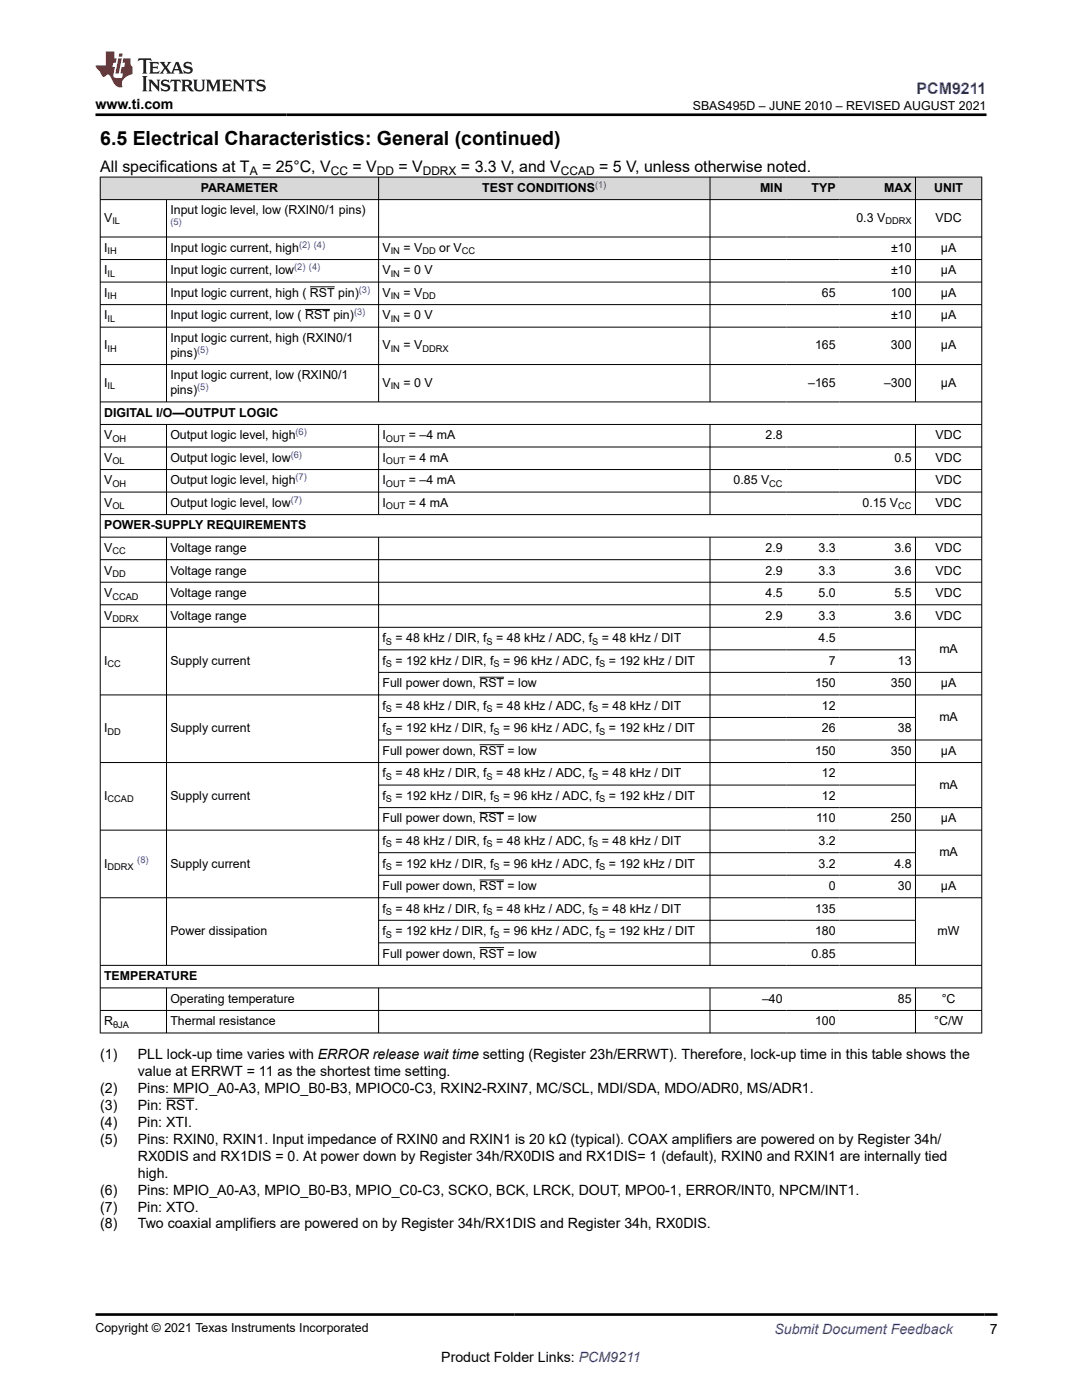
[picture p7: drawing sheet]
<svg xmlns="http://www.w3.org/2000/svg" width="216mm" height="279mm" viewBox="0 0 216 279" stroke-linecap="round" stroke-linejoin="round" font-family="sans-serif">
<defs><g id="words">
<text font-size="3.9" x="20" y="28.8">6.5 Electrical Characteristics: General (continued)</text>
<text font-size="3.2" fill="#00f" x="182.9" y="18.7">PCM9211</text>
<g font-size="3.2">
<text x="20" y="34.3">All specifications at T</text>
<text x="52.3" y="34.3">= 25°C, V</text>
<text x="70.3" y="34.3">= V</text>
<text x="79.5" y="34.3">= V</text>
<text x="92" y="34.3">= 3.3 V, and V</text>
<text x="119.5" y="34.3">= 5 V, unless otherwise noted.</text>
</g>
<g font-size="2.8">
<text x="19" y="21.8">www.ti.com</text>
<text x="20" y="211.3">(1)</text>
<text x="27.5" y="211.3">PLL lock-up time varies with ERROR release wait time setting (Register 23h/ERRWT). Therefore, lock-up time in this table shows the</text>
<text x="27.5" y="214.7">value at ERRWT = 11 as the shortest time setting.</text>
<text x="20" y="218.1">(2)</text>
<text x="20" y="221.5">(3)</text>
<text x="27.5" y="218.1">Pins: MPIO_A0-A3, MPIO_B0-B3, MPIOC0-C3, RXIN2-RXIN7, MC/SCL, MDI/SDA, MDO/ADR0, MS/ADR1.</text>
<text x="27.5" y="221.5">Pin: RST.</text>
<text x="20" y="224.9">(4)</text>
<text x="27.5" y="224.9">Pin: XTI.</text>
<text x="20" y="228.2">(5)</text>
<text x="27.5" y="228.2">Pins: RXIN0, RXIN1. Input impedance of RXIN0 and RXIN1 is 20 kΩ (typical). COAX amplifiers are powered on by Register 34h/</text>
<text x="27.5" y="231.6">RX0DIS and RX1DIS = 0. At power down by Register 34h/RX0DIS and RX1DIS= 1 (default), RXIN0 and RXIN1 are internally tied</text>
<text x="20" y="238.4">(6)</text>
<text x="27.5" y="235">high.</text>
<text x="27.5" y="238.4">Pins: MPIO_A0-A3, MPIO_B0-B3, MPIO_C0-C3, SCKO, BCK, LRCK, DOUT, MPO0-1, ERROR/INT0, NPCM/INT1.</text>
<text x="20" y="241.8">(7)</text>
<text x="20" y="245.2">(8)</text>
<text x="27.5" y="241.8">Pin: XTO.</text>
<text x="27.5" y="245.2">Two coaxial amplifiers are powered on by Register 34h/RX1DIS and Register 34h, RX0DIS.</text>
<text x="197.5" y="266.1">7</text>
<text x="88.1" y="271.7">Product Folder Links: PCM9211</text>
</g>
<text font-size="2.8" fill="#00f" x="154.5" y="266.2">Submit Document Feedback</text>
<g font-size="2.5">
<text x="138.2" y="21.9">SBAS495D – JUNE 2010 – REVISED AUGUST 2021</text>
<text x="40" y="38.3">PARAMETER</text>
<text x="96.2" y="38.3">TEST CONDITIONS</text>
<text x="151.7" y="38.3">MIN</text>
<text x="162" y="38.3">TYP</text>
<text x="176.4" y="38.3">MAX</text>
<text x="186.4" y="38.3">UNIT</text>
<text x="20.8" y="44.3">V</text>
<text x="34" y="42.8">Input logic level, low (RXIN0/1 pins)</text>
<text x="170.9" y="44.3">0.3 V</text>
<text x="186.7" y="44.3">VDC</text>
<text x="20.8" y="50.3">I</text>
<text x="34" y="50.3">Input logic current, high</text>
<text x="76.3" y="50.3">V</text>
<text x="80.5" y="50.3">= V</text>
<text x="87.6" y="50.3">or V</text>
<text x="177.8" y="50.3">±10</text>
<text x="187.8" y="50.3">μA</text>
<text x="20.8" y="54.8">I</text>
<text x="20.8" y="59.3">I</text>
<text x="34" y="54.8">Input logic current, low</text>
<text x="34" y="59.3">Input logic current, high ( RST pin)</text>
<text x="76.3" y="54.8">V</text>
<text x="76.3" y="59.3">V</text>
<text x="80.5" y="54.8">= 0 V</text>
<text x="80.5" y="59.3">= V</text>
<text x="164" y="59.3">65</text>
<text x="177.8" y="59.3">100</text>
<text x="177.8" y="54.8">±10</text>
<text x="187.8" y="54.8">μA</text>
<text x="187.8" y="59.3">μA</text>
<text x="20.8" y="63.8">I</text>
<text x="34" y="63.8">Input logic current, low ( RST pin)</text>
<text x="76.3" y="63.8">V</text>
<text x="80.5" y="63.8">= 0 V</text>
<text x="177.8" y="63.8">±10</text>
<text x="187.8" y="63.8">μA</text>
<text x="20.8" y="69.7">I</text>
<text x="34" y="68.3">Input logic current, high (RXIN0/1</text>
<text x="34" y="71.2">pins)</text>
<text x="76.3" y="69.7">V</text>
<text x="80.5" y="69.7">= V</text>
<text x="162.6" y="69.7">165</text>
<text x="177.8" y="69.7">300</text>
<text x="187.8" y="69.7">μA</text>
<text x="20.8" y="77.2">I</text>
<text x="34" y="75.7">Input logic current, low (RXIN0/1</text>
<text x="76.3" y="77.2">V</text>
<text x="80.5" y="77.2">= 0 V</text>
<text x="161.3" y="77.2">–165</text>
<text x="176.4" y="77.2">–300</text>
<text x="187.8" y="77.2">μA</text>
<text x="20.8" y="83.2">DIGITAL I/O—OUTPUT LOGIC</text>
<text x="34" y="78.7">pins)</text>
<text x="20.8" y="87.7">V</text>
<text x="34" y="87.7">Output logic level, high</text>
<text x="76.3" y="87.7">I</text>
<text x="81.6" y="87.7">= –4 mA</text>
<text x="152.7" y="87.7">2.8</text>
<text x="186.7" y="87.7">VDC</text>
<text x="20.8" y="92.2">V</text>
<text x="34" y="92.2">Output logic level, low</text>
<text x="76.3" y="92.2">I</text>
<text x="81.6" y="92.2">= 4 mA</text>
<text x="178.5" y="92.2">0.5</text>
<text x="186.7" y="92.2">VDC</text>
<text x="20.8" y="96.7">V</text>
<text x="20.8" y="101.2">V</text>
<text x="34" y="96.7">Output logic level, high</text>
<text x="34" y="101.2">Output logic level, low</text>
<text x="76.3" y="96.7">I</text>
<text x="76.3" y="101.2">I</text>
<text x="81.6" y="96.7">= –4 mA</text>
<text x="81.6" y="101.2">= 4 mA</text>
<text x="146.4" y="96.7">0.85 V</text>
<text x="172.1" y="101.2">0.15 V</text>
<text x="186.7" y="96.7">VDC</text>
<text x="186.7" y="101.2">VDC</text>
<text x="20.8" y="105.7">POWER-SUPPLY REQUIREMENTS</text>
<text x="20.8" y="110.2">V</text>
<text x="34" y="110.2">Voltage range</text>
<text x="152.7" y="110.2">2.9</text>
<text x="163.3" y="110.2">3.3</text>
<text x="178.5" y="110.2">3.6</text>
<text x="186.7" y="110.2">VDC</text>
<text x="20.8" y="114.7">V</text>
<text x="20.8" y="119.2">V</text>
<text x="34" y="114.7">Voltage range</text>
<text x="34" y="119.2">Voltage range</text>
<text x="152.7" y="114.7">2.9</text>
<text x="152.7" y="119.2">4.5</text>
<text x="163.3" y="114.7">3.3</text>
<text x="163.3" y="119.2">5.0</text>
<text x="178.5" y="114.7">3.6</text>
<text x="178.5" y="119.2">5.5</text>
<text x="186.7" y="114.7">VDC</text>
<text x="186.7" y="119.2">VDC</text>
<text x="20.8" y="123.7">V</text>
<text x="34" y="123.7">Voltage range</text>
<text x="152.7" y="123.7">2.9</text>
<text x="163.3" y="123.7">3.3</text>
<text x="178.5" y="123.7">3.6</text>
<text x="186.7" y="123.7">VDC</text>
<text x="76.3" y="128.2">f</text>
<text x="78.9" y="128.2">= 48 kHz / DIR, f</text>
<text x="99" y="128.2">= 48 kHz / ADC, f</text>
<text x="120.1" y="128.2">= 48 kHz / DIT</text>
<text x="163.3" y="128.2">4.5</text>
<text x="187.4" y="130.4">mA</text>
<text x="20.8" y="132.7">I</text>
<text x="34" y="132.7">Supply current</text>
<text x="76.3" y="132.7">f</text>
<text x="76.3" y="137.1">Full power down, RST = low</text>
<text x="78.9" y="132.7">= 192 kHz / DIR, f</text>
<text x="100.4" y="132.7">= 96 kHz / ADC, f</text>
<text x="121.5" y="132.7">= 192 kHz / DIT</text>
<text x="162.6" y="137.1">150</text>
<text x="165.4" y="132.7">7</text>
<text x="177.8" y="137.1">350</text>
<text x="179.2" y="132.7">13</text>
<text x="187.8" y="137.1">μA</text>
<text x="76.3" y="141.6">f</text>
<text x="78.9" y="141.6">= 48 kHz / DIR, f</text>
<text x="99" y="141.6">= 48 kHz / ADC, f</text>
<text x="120.1" y="141.6">= 48 kHz / DIT</text>
<text x="164" y="141.6">12</text>
<text x="187.4" y="143.9">mA</text>
<text x="20.8" y="146.1">I</text>
<text x="34" y="146.1">Supply current</text>
<text x="76.3" y="146.1">f</text>
<text x="78.9" y="146.1">= 192 kHz / DIR, f</text>
<text x="100.4" y="146.1">= 96 kHz / ADC, f</text>
<text x="121.5" y="146.1">= 192 kHz / DIT</text>
<text x="164" y="146.1">26</text>
<text x="179.2" y="146.1">38</text>
<text x="76.3" y="150.6">Full power down, RST = low</text>
<text x="76.3" y="155.1">f</text>
<text x="78.9" y="155.1">= 48 kHz / DIR, f</text>
<text x="99" y="155.1">= 48 kHz / ADC, f</text>
<text x="120.1" y="155.1">= 48 kHz / DIT</text>
<text x="162.6" y="150.6">150</text>
<text x="164" y="155.1">12</text>
<text x="177.8" y="150.6">350</text>
<text x="187.8" y="150.6">μA</text>
<text x="20.8" y="159.6">I</text>
<text x="34" y="159.6">Supply current</text>
<text x="76.3" y="159.6">f</text>
<text x="78.9" y="159.6">= 192 kHz / DIR, f</text>
<text x="100.4" y="159.6">= 96 kHz / ADC, f</text>
<text x="121.5" y="159.6">= 192 kHz / DIT</text>
<text x="164" y="159.6">12</text>
<text x="187.4" y="157.4">mA</text>
<text x="76.3" y="164.1">Full power down, RST = low</text>
<text x="162.8" y="164.1">110</text>
<text x="177.8" y="164.1">250</text>
<text x="187.8" y="164.1">μA</text>
<text x="20.8" y="173.1">I</text>
<text x="34" y="173.1">Supply current</text>
<text x="76.3" y="168.6">f</text>
<text x="76.3" y="173.1">f</text>
<text x="78.9" y="168.6">= 48 kHz / DIR, f</text>
<text x="78.9" y="173.1">= 192 kHz / DIR, f</text>
<text x="99" y="168.6">= 48 kHz / ADC, f</text>
<text x="100.4" y="173.1">= 96 kHz / ADC, f</text>
<text x="120.1" y="168.6">= 48 kHz / DIT</text>
<text x="121.5" y="173.1">= 192 kHz / DIT</text>
<text x="163.3" y="168.6">3.2</text>
<text x="163.3" y="173.1">3.2</text>
<text x="178.5" y="173.1">4.8</text>
<text x="187.4" y="170.9">mA</text>
<text x="76.3" y="177.6">Full power down, RST = low</text>
<text x="165.4" y="177.6">0</text>
<text x="179.2" y="177.6">30</text>
<text x="187.8" y="177.6">μA</text>
<text x="76.3" y="182.1">f</text>
<text x="78.9" y="182.1">= 48 kHz / DIR, f</text>
<text x="99" y="182.1">= 48 kHz / ADC, f</text>
<text x="120.1" y="182.1">= 48 kHz / DIT</text>
<text x="162.6" y="182.1">135</text>
<text x="34" y="186.6">Power dissipation</text>
<text x="76.3" y="186.6">f</text>
<text x="76.3" y="191.1">Full power down, RST = low</text>
<text x="78.9" y="186.6">= 192 kHz / DIR, f</text>
<text x="100.4" y="186.6">= 96 kHz / ADC, f</text>
<text x="121.5" y="186.6">= 192 kHz / DIT</text>
<text x="162" y="191.1">0.85</text>
<text x="162.6" y="186.6">180</text>
<text x="187.1" y="186.6">mW</text>
<text x="20.8" y="195.6">TEMPERATURE</text>
<text x="34" y="200.1">Operating temperature</text>
<text x="152.1" y="200.1">–40</text>
<text x="179.2" y="200.1">85</text>
<text x="187.9" y="200.1">°C</text>
<text x="20.8" y="204.6">R</text>
<text x="34" y="204.6">Thermal resistance</text>
<text x="162.6" y="204.6">100</text>
<text x="186.4" y="204.6">°C/W</text>
<text x="19" y="265.9">Copyright © 2021 Texas Instruments Incorporated</text>
</g>
<g font-size="2.4">
<text x="49.8" y="34.9">A</text>
<text x="66" y="34.9">CC</text>
<text x="75.2" y="34.9">DD</text>
<text x="84.4" y="34.9">DDRX</text>
<text x="111.9" y="34.9">CCAD</text>
</g>
<g font-size="1.9" fill="#00f">
<text x="118.7" y="37.5">(1)</text>
<text x="34" y="44.9">(5)</text>
<text x="58.7" y="53.9">(2) (4)</text>
<text x="59.7" y="49.4">(2) (4)</text>
<text x="71.6" y="58.4">(3)</text>
<text x="70.6" y="62.9">(3)</text>
<text x="39.3" y="70.4">(5)</text>
<text x="39.3" y="77.9">(5)</text>
<text x="59" y="86.8">(6)</text>
<text x="58" y="91.3">(6)</text>
<text x="59" y="95.8">(7)</text>
<text x="58" y="100.3">(7)</text>
<text x="27.4" y="172.3">(8)</text>
</g>
<g font-size="1.9">
<text x="22.4" y="44.8">IL</text>
<text x="176.7" y="44.8">DDRX</text>
<text x="21.5" y="50.8">IH</text>
<text x="78" y="50.8">IN</text>
<text x="84.3" y="50.8">DD</text>
<text x="92.2" y="50.8">CC</text>
<text x="21.5" y="55.3">IL</text>
<text x="21.5" y="59.7">IH</text>
<text x="78" y="55.3">IN</text>
<text x="78" y="59.7">IN</text>
<text x="84.3" y="59.7">DD</text>
<text x="21.5" y="64.2">IL</text>
<text x="78" y="64.2">IN</text>
<text x="21.5" y="70.2">IH</text>
<text x="78" y="70.2">IN</text>
<text x="84.3" y="70.2">DDRX</text>
<text x="21.5" y="77.7">IL</text>
<text x="78" y="77.7">IN</text>
<text x="22.4" y="88.2">OH</text>
<text x="77" y="88.2">OUT</text>
<text x="22.4" y="92.7">OL</text>
<text x="77" y="92.7">OUT</text>
<text x="22.4" y="97.2">OH</text>
<text x="22.4" y="101.7">OL</text>
<text x="77" y="97.2">OUT</text>
<text x="77" y="101.7">OUT</text>
<text x="153.5" y="97.2">CC</text>
<text x="179.2" y="101.7">CC</text>
<text x="22.4" y="110.7">CC</text>
<text x="22.4" y="115.2">DD</text>
<text x="22.4" y="119.7">CCAD</text>
<text x="22.4" y="124.1">DDRX</text>
<text x="77" y="128.6">S</text>
<text x="97.1" y="128.6">S</text>
<text x="118.2" y="128.6">S</text>
<text x="21.5" y="133.1">CC</text>
<text x="77" y="133.1">S</text>
<text x="98.5" y="133.1">S</text>
<text x="119.5" y="133.1">S</text>
<text x="77" y="142.1">S</text>
<text x="97.1" y="142.1">S</text>
<text x="118.2" y="142.1">S</text>
<text x="21.5" y="146.6">DD</text>
<text x="77" y="146.6">S</text>
<text x="98.5" y="146.6">S</text>
<text x="119.5" y="146.6">S</text>
<text x="77" y="155.6">S</text>
<text x="97.1" y="155.6">S</text>
<text x="118.2" y="155.6">S</text>
<text x="21.5" y="160.1">CCAD</text>
<text x="77" y="160.1">S</text>
<text x="98.5" y="160.1">S</text>
<text x="119.5" y="160.1">S</text>
<text x="21.5" y="173.6">DDRX</text>
<text x="77" y="169.1">S</text>
<text x="77" y="173.6">S</text>
<text x="97.1" y="169.1">S</text>
<text x="98.5" y="173.6">S</text>
<text x="118.2" y="169.1">S</text>
<text x="119.5" y="173.6">S</text>
<text x="77" y="182.6">S</text>
<text x="97.1" y="182.6">S</text>
<text x="118.2" y="182.6">S</text>
<text x="77" y="187.1">S</text>
<text x="98.5" y="187.1">S</text>
<text x="119.5" y="187.1">S</text>
<text x="22.6" y="205.1">θJA</text>
</g>
</g></defs>
<g fill="#d8d8d8">
<path d="M20 35.3h175.9v4.5h-175.9z" fill-rule="evenodd"/>
<path d="M20.1 35.4h55.4v4.4h-55.4z" fill-rule="evenodd"/>
<path d="M75.6 35.4h66v4.4h-66z" fill-rule="evenodd"/>
<path d="M141.7 35.4h15.2v4.4h-15.2z" fill-rule="evenodd"/>
<path d="M156.9 35.4h10.6v4.4h-10.6z" fill-rule="evenodd"/>
<path d="M167.5 35.4h15.1v4.4h-15.1z" fill-rule="evenodd"/>
<path d="M182.7 35.4h13.1v4.4h-13.1z" fill-rule="evenodd"/>
</g>
<g fill="none" stroke="#000" stroke-width=".2">
<path d="M19.9 35.3h176.1M19.9 39.8h176.1M20 35.3v170.9M33.2 39.8v40.5M75.5 35.3v45M141.7 35.3v45M182.7 35.3v45M195.9 35.3v170.9M19.9 47.3h176.1M19.9 51.8h176.1M19.9 56.3h176.1M61.9 57.2h4.9"/>
<path d="M19.9 60.8h176.1M19.9 65.3h176.1M19.9 72.8h176.1M60.9 61.7h4.9M19.9 80.2h176.1M19.9 84.7h176.1M19.9 89.2h176.1M19.9 93.7h176.1M19.9 98.2h176.1M33.2 84.7v18.1M75.5 84.7v18.1M141.7 84.7v18.1"/>
<path d="M182.7 84.7v18.1M19.9 102.7h176.1M19.9 107.2h176.1M19.9 111.7h176.1M19.9 116.2h176.1M33.2 107.2v85.5M75.5 107.2v85.5M141.7 107.2v85.5M182.7 107.2v85.5M19.9 120.7h176.1M19.9 125.2h176.1M19.9 138.7h176.1"/>
<path d="M75.5 129.7h107.2M75.5 134.2h120.5M95.7 135.1h4.9M19.9 152.2h176.1M75.5 143.2h107.2M75.5 147.7h120.5M75.5 156.7h107.2M95.7 148.6h4.9M19.9 165.7h176.1M19.9 179.2h176.1M75.5 161.2h120.5M75.5 170.2h107.2"/>
<path d="M75.5 174.7h120.5M95.7 162.1h4.9M95.7 175.6h4.9M19.9 192.7h176.1M19.9 197.2h176.1M33.2 197.2v9M75.5 197.2v9M75.5 183.7h107.2M75.5 188.2h107.2M95.7 189.1h4.9M141.7 197.2v9M182.7 197.2v9"/>
<path d="M19.9 201.7h176.1M19.9 206.2h176.1M33.1 219.2h5.7"/>
</g>
<path d="M27.7 11.6l-.2 .6 .5-.2h.6v.1v2.2l-.2 .4h1l-.2-.4v-2.2v-.1h.5l.5 .2-.1-.6zM29.8 12.4l.2 .3v1.6l-.2 .4h1.9l.1-.6a1.08 1.08 0 0 1-1.3 .2v-.7h.6l.4 .2v-.7l-.4 .2h-.6v-.5l.2-.2a1 1 0 0 1 1 .3l-.1-.5zM31.8 12.4l1 1.1-1 1.2h.9l-.2-.2 .4-.8 .5 .8-.2 .2h1.6l-.2-.2 .1-.5h1l.1 .5-.1 .2h.9l-.2-.4-.8-1.9h-.5l-1 2.1-.8-1.1 .9-1h-.8l.2 .2-.5 .6-.3-.6 .1-.2zM35.2 12.8l.4 1h-.8zM36.8 12.5a.65 .65 0 0 0-.2 .7 .65 .65 0 0 0 .6 .5l.7 .1 .1 .3a.79 .79 0 0 1-.7 .4 .79 .79 0 0 1-.7-.5l.1 .7 .2-.1a.93 .93 0 0 0 1.1 0 .93 .93 0 0 0 .4-.9 1.46 1.46 0 0 0-1.2-.6l-.1-.3a1.09 1.09 0 0 1 1.2 .2l-.2-.6-.1 .1-.6-.2zM28.4 15.2l.2 .4v2.2l-.2 .4h1l-.2-.4v-2.2l.2-.4zM29.6 15.9l.2 .4v1.5l-.2 .4h.8l-.3-.4v-1.3l1.7 1.8v-2l.2-.4h-.8l.2 .2 .1 1.1-1.2-1.3zM32.3 16a.65 .65 0 0 0-.2 .8 .65 .65 0 0 0 .7 .4l.6 .2 .1 .2a.79 .79 0 0 1-.7 .4 .79 .79 0 0 1-.7-.5l.1 .7 .2-.1a.93 .93 0 0 0 1.1 .1 .93 .93 0 0 0 .4-1 1.46 1.46 0 0 0-1.2-.5l-.1-.4a1.09 1.09 0 0 1 1.2 .2l-.2-.6-.1 .1-.6-.1zM34.1 15.9l-.1 .6a.63 .63 0 0 1 .7-.3l.1 1.6-.3 .4h1l-.2-.4v-1.6a.66 .66 0 0 1 .8 .3l-.1-.6zM36.2 15.9l.2 .4v1.5l-.2 .4h.9l-.2-.2v-.7h.5l.1 .2a.79 .79 0 0 0 1.2 .6l-1-.9a.61 .61 0 0 0 .6-.6 .61 .61 0 0 0-.5-.7zM36.9 16.2h.2a.47 .47 0 0 1 .5 .1 .47 .47 0 0 1 .1 .5l-.2 .1-.6 .1zM38.5 15.9l.2 .2a2.27 2.27 0 0 0 .4 2 1.04 1.04 0 0 0 1.7-.7v-1.3l.2-.2h-.8l.2 .4v1.1a.6 .6 0 0 1-.6 .6 .6 .6 0 0 1-.6-.6v-1.1l.3-.4zM41.1 15.9l.2 .4v1.5l-.2 .4h.7l-.2-.4v-1.4l.9 1.9 .8-1.9v1.4l-.2 .4h1l-.3-.4v-1.5l.3-.4h-.8l-.7 1.5-.7-1.5zM44.3 15.9l.2 .4v1.5l-.2 .4h1.9l.1-.6a1.09 1.09 0 0 1-1.3 .2v-.7h.6l.4 .2v-.6l-.4 .2h-.6v-.6l.2-.1a1.01 1.01 0 0 1 1 .3l-.1-.6zM46.4 15.9l.3 .4v1.5l-.3 .4h.8l-.2-.4v-1.3l1.6 1.8v-2l.2-.4h-.7l.2 .2v1.1l-1.2-1.3zM49 15.9l-.1 .6a.63 .63 0 0 1 .8-.3v1.6l-.3 .4h1l-.2-.4v-1.6a.66 .66 0 0 1 .8 .3l-.1-.6zM51.4 16a.65 .65 0 0 0-.2 .8 .65 .65 0 0 0 .6 .4l.6 .2 .2 .2a.79 .79 0 0 1-.8 .4 .79 .79 0 0 1-.6-.5l.1 .7 .2-.1a.93 .93 0 0 0 1 .1 .93 .93 0 0 0 .5-1 1.46 1.46 0 0 0-1.3-.5l-.1-.4a1.09 1.09 0 0 1 1.3 .2l-.2-.6-.2 .1-.5-.1z" fill="#231f20"/>
<path d="M21.1 10.3v2.7h-2.1l.1 .4 .9 1a.95 .95 0 0 0 .9 .9 .59 .59 0 0 1 .6-.4 .59 .59 0 0 1 .5 .3l.4 .8a1.59 1.59 0 0 0 2.1 1.4 1.61 1.61 0 0 1 1-2.3l1-.3-.1-1.5a1.59 1.59 0 0 1-.4-1.7h-1.4l-.2 .9h.5l-.1 .9h-.5l-.2 .9v.3l.4 .1-.2 .9h-.6a.73 .73 0 0 1-1.1-.7l.3-1.5h-.5l.2-.9h.5l.2-.9h-.5v-1.3zM23.6 11.6l-.6 3.1h.7l.6-3.1zM23.8 10.7l-.1 .6h.7l.1-.6z" fill="#ed1c24"/>
<path d="M19 22.9h177.8M19.1 262.3h179.9" fill="none" stroke="#000" stroke-width=".53"/>
<use href="#words"/>
</svg>
